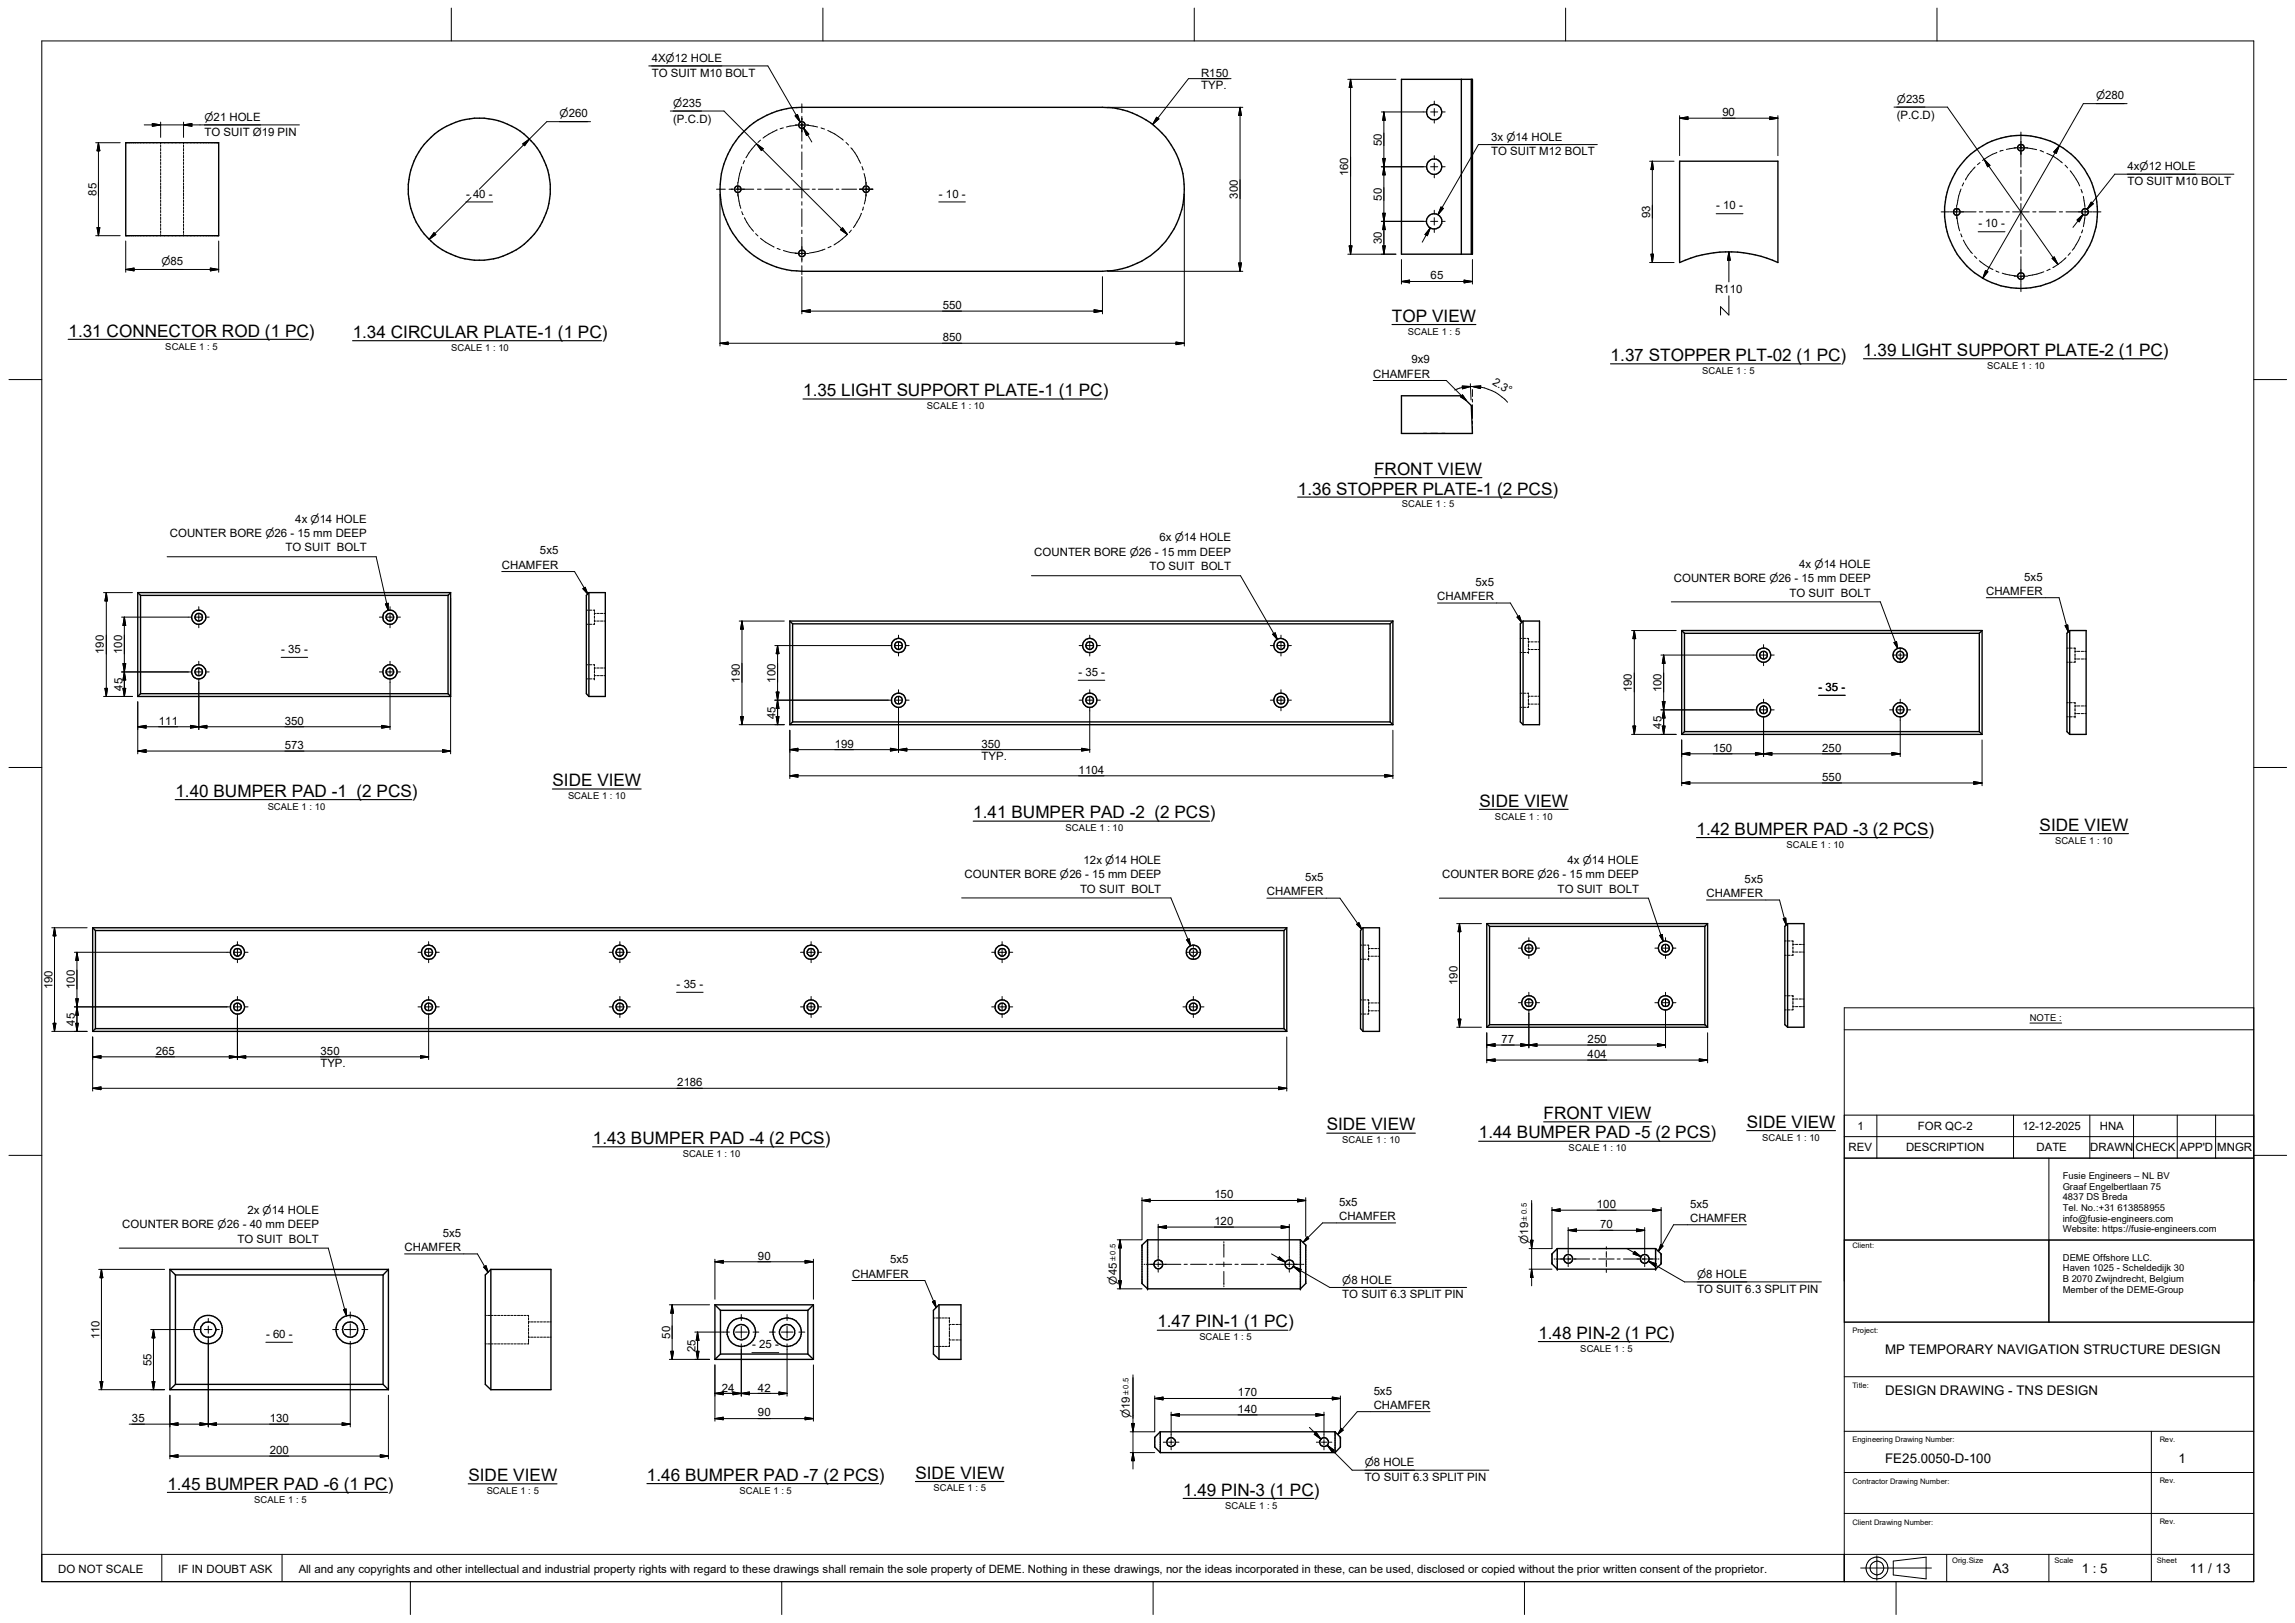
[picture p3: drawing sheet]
<svg xmlns="http://www.w3.org/2000/svg" width="420mm" height="297mm" viewBox="0 0 420 297" stroke-linecap="round" stroke-linejoin="round" font-family="sans-serif">
<defs><g id="words">
<g font-size="3.1">
<text x="254.8" y="58.9">TOP VIEW</text>
<text x="12.5" y="61.6">1.31 CONNECTOR ROD (1 PC)</text>
<text x="64.6" y="61.9">1.34 CIRCULAR PLATE-1 (1 PC)</text>
<text x="341.1" y="65.2">1.39 LIGHT SUPPORT PLATE-2 (1 PC)</text>
<text x="294.8" y="66.1">1.37 STOPPER PLT-02 (1 PC)</text>
<text x="147" y="72.6">1.35 LIGHT SUPPORT PLATE-1 (1 PC)</text>
<text x="251.6" y="87">FRONT VIEW</text>
<text x="237.6" y="90.5">1.36 STOPPER PLATE-1 (2 PCS)</text>
<text x="101.2" y="143.9">SIDE VIEW</text>
<text x="32.1" y="145.9">1.40 BUMPER PAD -1 (2 PCS)</text>
<text x="178.2" y="149.8">1.41 BUMPER PAD -2 (2 PCS)</text>
<text x="270.9" y="147.7">SIDE VIEW</text>
<text x="310.6" y="152.8">1.42 BUMPER PAD -3 (2 PCS)</text>
<text x="373.4" y="152.1">SIDE VIEW</text>
<text x="108.5" y="209.4">1.43 BUMPER PAD -4 (2 PCS)</text>
<text x="242.9" y="206.9">SIDE VIEW</text>
<text x="270.7" y="208.4">1.44 BUMPER PAD -5 (2 PCS)</text>
<text x="282.6" y="204.9">FRONT VIEW</text>
<text x="319.8" y="206.4">SIDE VIEW</text>
<text x="211.9" y="243">1.47 PIN-1 (1 PC)</text>
<text x="281.6" y="245">1.48 PIN-2 (1 PC)</text>
<text x="30.6" y="272.7">1.45 BUMPER PAD -6 (1 PC)</text>
<text x="85.8" y="271.1">SIDE VIEW</text>
<text x="118.4" y="271.1">1.46 BUMPER PAD -7 (2 PCS)</text>
<text x="167.6" y="270.6">SIDE VIEW</text>
<text x="216.6" y="273.7">1.49 PIN-3 (1 PC)</text>
</g>
<g font-size="2.4">
<text x="345.1" y="247.9">MP TEMPORARY NAVIGATION STRUCTURE DESIGN</text>
<text x="345.1" y="255.4">DESIGN DRAWING - TNS DESIGN</text>
<text x="345.1" y="267.8">FE25.0050-D-100</text>
<text x="398.9" y="267.8">1</text>
<text x="364.9" y="287.8">A3</text>
<text x="381.1" y="287.8">1 : 5</text>
<text x="400.9" y="287.9">11 / 13</text>
</g>
<g font-size="2.1">
<text x="119.3" y="11.3">4X⌀12 HOLE</text>
<text x="119.3" y="14">TO SUIT M10 BOLT</text>
<text x="219.9" y="14">R150</text>
<text x="219.9" y="16.3">TYP.</text>
<text x="123.3" y="22.5">(P.C.D)</text>
<text x="315.3" y="21.3">90</text>
<text x="347.2" y="21.8">(P.C.D)</text>
<text x="37.5" y="24.8">TO SUIT Ø19 PIN</text>
<text x="253" y="26.7" transform="rotate(-90 253 26.7)">50</text>
<text x="273" y="25.7">3x ⌀14 HOLE</text>
<text x="273" y="28.4">TO SUIT M12 BOLT</text>
<text x="17.6" y="35.8" transform="rotate(-90 17.6 35.8)">85</text>
<text x="246.8" y="32.3" transform="rotate(-90 246.8 32.3)">160</text>
<text x="389.5" y="31.2">4x⌀12 HOLE</text>
<text x="389.5" y="33.8">TO SUIT M10 BOLT</text>
<text x="85.3" y="36.2">- 40 -</text>
<text x="171.9" y="36.2">- 10 -</text>
<text x="226.6" y="36.4" transform="rotate(-90 226.6 36.4)">300</text>
<text x="253" y="36.7" transform="rotate(-90 253 36.7)">50</text>
<text x="302.1" y="40" transform="rotate(-90 302.1 40)">93</text>
<text x="314.2" y="38.3">- 10 -</text>
<text x="362.2" y="41.6">- 10 -</text>
<text x="253" y="44.7" transform="rotate(-90 253 44.7)">30</text>
<text x="261.9" y="51.1">65</text>
<text x="314" y="53.6">R110</text>
<text x="172.6" y="56.6">550</text>
<text x="172.6" y="62.4">850</text>
<text x="251.4" y="69.1">CHAMFER</text>
<text x="258.4" y="66.5">9x9</text>
<text x="273.1" y="70.2" transform="rotate(32 273.1 70.2)">2.3°</text>
<text x="54" y="95.6">4x ⌀14 HOLE</text>
<text x="31.1" y="98.3">COUNTER BORE ⌀26 - 15 mm DEEP</text>
<text x="52.3" y="100.9">TO SUIT BOLT</text>
<text x="98.8" y="101.5">5x5</text>
<text x="189.3" y="101.8">COUNTER BORE ⌀26 - 15 mm DEEP</text>
<text x="212.3" y="99.1">6x ⌀14 HOLE</text>
<text x="91.9" y="104.1">CHAMFER</text>
<text x="210.5" y="104.4">TO SUIT BOLT</text>
<text x="270.1" y="107.2">5x5</text>
<text x="306.4" y="106.6">COUNTER BORE ⌀26 - 15 mm DEEP</text>
<text x="329.4" y="103.9">4x ⌀14 HOLE</text>
<text x="370.6" y="106.3">5x5</text>
<text x="263.1" y="109.9">CHAMFER</text>
<text x="327.6" y="109.2">TO SUIT BOLT</text>
<text x="363.6" y="108.9">CHAMFER</text>
<text x="19" y="119.7" transform="rotate(-90 19 119.7)">190</text>
<text x="22.4" y="119.7" transform="rotate(-90 22.4 119.7)">100</text>
<text x="51.5" y="119.5">- 35 -</text>
<text x="135.5" y="124.9" transform="rotate(-90 135.5 124.9)">190</text>
<text x="142" y="124.9" transform="rotate(-90 142 124.9)">100</text>
<text x="197.4" y="123.7">- 35 -</text>
<text x="22.4" y="126.4" transform="rotate(-90 22.4 126.4)">45</text>
<text x="142" y="131.6" transform="rotate(-90 142 131.6)">45</text>
<text x="298.8" y="126.7" transform="rotate(-90 298.8 126.7)">190</text>
<text x="304.2" y="126.7" transform="rotate(-90 304.2 126.7)">100</text>
<text x="332.9" y="126.4">- 35 -</text>
<text x="29.1" y="132.7">111</text>
<text x="52.1" y="137.1">573</text>
<text x="52.1" y="132.6">350</text>
<text x="152.9" y="136.8">199</text>
<text x="179.7" y="136.9">350</text>
<text x="304.2" y="133.3" transform="rotate(-90 304.2 133.3)">45</text>
<text x="313.6" y="137.6">150</text>
<text x="333.6" y="137.6">250</text>
<text x="179.7" y="139.1">TYP.</text>
<text x="197.5" y="141.6">1104</text>
<text x="333.6" y="142.9">550</text>
<text x="176.6" y="160.7">COUNTER BORE ⌀26 - 15 mm DEEP</text>
<text x="198.4" y="158.1">12x ⌀14 HOLE</text>
<text x="239" y="161.2">5x5</text>
<text x="264" y="160.7">COUNTER BORE ⌀26 - 15 mm DEEP</text>
<text x="287" y="158.1">4x ⌀14 HOLE</text>
<text x="319.4" y="161.5">5x5</text>
<text x="197.7" y="163.4">TO SUIT BOLT</text>
<text x="231.9" y="163.8">CHAMFER</text>
<text x="285.1" y="163.4">TO SUIT BOLT</text>
<text x="312.4" y="164.2">CHAMFER</text>
<text x="9.6" y="181" transform="rotate(-90 9.6 181)">190</text>
<text x="13.7" y="181" transform="rotate(-90 13.7 181)">100</text>
<text x="123.9" y="180.8">- 35 -</text>
<text x="266.8" y="180.3" transform="rotate(-90 266.8 180.3)">190</text>
<text x="13.7" y="187.7" transform="rotate(-90 13.7 187.7)">45</text>
<text x="274.9" y="190.9">77</text>
<text x="290.6" y="190.9">250</text>
<text x="28.5" y="193">265</text>
<text x="58.7" y="193">350</text>
<text x="58.7" y="195.3">TYP.</text>
<text x="290.6" y="193.6">404</text>
<text x="124" y="198.8">2186</text>
<text x="340.1" y="206.8">1</text>
<text x="351.1" y="206.8">FOR QC-2</text>
<text x="370.3" y="206.8">12-12-2025</text>
<text x="384.4" y="206.8">HNA</text>
<text x="338.4" y="210.7">REV</text>
<text x="348.9" y="210.7">DESCRIPTION</text>
<text x="372.8" y="210.7">DATE</text>
<text x="382.6" y="210.7">DRAWN</text>
<text x="391" y="210.7">CHECK</text>
<text x="399.1" y="210.7">APP'D</text>
<text x="405.9" y="210.7">MNGR</text>
<text x="222.3" y="219.3">150</text>
<text x="245.1" y="220.7">5x5</text>
<text x="292.3" y="221.1">100</text>
<text x="309.4" y="221">5x5</text>
<text x="22.3" y="224.8">COUNTER BORE ⌀26 - 40 mm DEEP</text>
<text x="43.5" y="227.4">TO SUIT BOLT</text>
<text x="45.3" y="222.2">2x ⌀14 HOLE</text>
<text x="81.1" y="226.3">5x5</text>
<text x="222.3" y="224.2">120</text>
<text x="245.1" y="223.3">CHAMFER</text>
<text x="292.9" y="224.8">70</text>
<text x="309.4" y="223.6">CHAMFER</text>
<text x="74.1" y="228.9">CHAMFER</text>
<text x="138.8" y="230.5">90</text>
<text x="156" y="233.8">CHAMFER</text>
<text x="163" y="231.2">5x5</text>
<text x="245.7" y="237.6">TO SUIT 6.3 SPLIT PIN</text>
<text x="310.7" y="236.6">TO SUIT 6.3 SPLIT PIN</text>
<text x="18.2" y="245.1" transform="rotate(-90 18.2 245.1)">110</text>
<text x="48.7" y="244.9">- 60 -</text>
<text x="122.7" y="245" transform="rotate(-90 122.7 245)">50</text>
<text x="27.7" y="250" transform="rotate(-90 27.7 250)">55</text>
<text x="127.3" y="247.5" transform="rotate(-90 127.3 247.5)">25</text>
<text x="137.7" y="246.8">- 25 -</text>
<text x="132.2" y="254.7">24</text>
<text x="138.8" y="254.7">42</text>
<text x="226.6" y="255.6">170</text>
<text x="251.5" y="255.2">5x5</text>
<text x="251.5" y="257.9">CHAMFER</text>
<text x="24.2" y="260.3">35</text>
<text x="49.4" y="260.3">130</text>
<text x="138.8" y="259.2">90</text>
<text x="226.6" y="258.6">140</text>
<text x="49.4" y="266.1">200</text>
<text x="249.8" y="271">TO SUIT 6.3 SPLIT PIN</text>
<text x="10.7" y="287.8">DO NOT SCALE</text>
<text x="32.6" y="287.8">IF IN DOUBT ASK</text>
<text x="54.7" y="287.8">All and any copyrights and other intellectual and industrial property rights with regard to these drawings shall remain the sole property of DEME. Nothing in these drawings, nor the ideas incorporated in these, can be used, disclosed or copied without the prior written consent of the proprietor.</text>
</g>
<g font-size="2">
<text x="37.5" y="22.1">⌀21 HOLE</text>
<text x="102.4" y="21.4">⌀260</text>
<text x="123.3" y="19.6">⌀235</text>
<text x="347.2" y="18.9">⌀235</text>
<text x="383.7" y="18.1">⌀280</text>
<text x="29.5" y="48.4">⌀85</text>
<text x="279.8" y="227.6" transform="rotate(-90 279.8 227.6)">⌀19</text>
<text x="310.7" y="233.8">⌀8 HOLE</text>
<text x="204.5" y="235.1" transform="rotate(-90 204.5 235.1)">⌀45</text>
<text x="245.7" y="234.9">⌀8 HOLE</text>
<text x="206.8" y="259.6" transform="rotate(-90 206.8 259.6)">⌀19</text>
<text x="249.8" y="268.4">⌀8 HOLE</text>
</g>
<g font-size="1.7">
<text x="30.3" y="64">SCALE 1 : 5</text>
<text x="82.6" y="64.2">SCALE 1 : 10</text>
<text x="257.7" y="61.3">SCALE 1 : 5</text>
<text x="311.6" y="68.5">SCALE 1 : 5</text>
<text x="363.8" y="67.5">SCALE 1 : 10</text>
<text x="169.7" y="74.9">SCALE 1 : 10</text>
<text x="256.6" y="92.9">SCALE 1 : 5</text>
<text x="49" y="148.3">SCALE 1 : 10</text>
<text x="104" y="146.3">SCALE 1 : 10</text>
<text x="273.7" y="150">SCALE 1 : 10</text>
<text x="195.1" y="152.1">SCALE 1 : 10</text>
<text x="327.1" y="155.2">SCALE 1 : 10</text>
<text x="376.2" y="154.5">SCALE 1 : 10</text>
<text x="371.6" y="186.9">NOTE :</text>
<text x="245.7" y="209.2">SCALE 1 : 10</text>
<text x="322.6" y="208.8">SCALE 1 : 10</text>
<text x="125" y="211.8">SCALE 1 : 10</text>
<text x="287.2" y="210.7">SCALE 1 : 10</text>
<text x="377.6" y="215.7">Fusie Engineers – NL BV</text>
<text x="377.6" y="217.7">Graaf Engelbertlaan 75</text>
<text x="377.6" y="219.7">4837 DS Breda</text>
<text x="377.6" y="221.6">Tel. No.:+31 613858955</text>
<text x="377.6" y="223.6">info@fusie-engineers.com</text>
<text x="377.6" y="225.6">Website: https://fusie-engineers.com</text>
<text x="377.6" y="230.8">DEME Offshore LLC.</text>
<text x="377.6" y="232.7">Haven 1025 - Scheldedijk 30</text>
<text x="377.6" y="234.7">B 2070 Zwijndrecht, Belgium</text>
<text x="377.6" y="236.6">Member of the DEME-Group</text>
<text x="219.6" y="245.3">SCALE 1 : 5</text>
<text x="289.3" y="247.4">SCALE 1 : 5</text>
<text x="46.6" y="275">SCALE 1 : 5</text>
<text x="89.1" y="273.4">SCALE 1 : 5</text>
<text x="135.4" y="273.4">SCALE 1 : 5</text>
<text x="170.9" y="273">SCALE 1 : 5</text>
<text x="224.3" y="276.1">SCALE 1 : 5</text>
</g>
<g font-size="1.4">
<text x="339.1" y="228.5">Client:</text>
<text x="339.1" y="244">Project:</text>
<text x="339.1" y="254">Title:</text>
<text x="339.1" y="264">Engineering Drawing Number:</text>
<text x="395.4" y="264">Rev.</text>
<text x="339.1" y="271.5">Contractor Drawing Number:</text>
<text x="395.4" y="271.5">Rev.</text>
<text x="339.1" y="279">Client Drawing Number:</text>
<text x="395.4" y="279">Rev.</text>
<text x="357.4" y="286">Orig.Size</text>
<text x="376.1" y="286">Scale</text>
<text x="394.9" y="286">Sheet</text>
</g>
<g font-size="1.3">
<text x="279.5" y="223.4" transform="rotate(-90 279.5 223.4)">±0.5</text>
<text x="204.2" y="230.8" transform="rotate(-90 204.2 230.8)">±0.5</text>
<text x="206.6" y="255.3" transform="rotate(-90 206.6 255.3)">±0.5</text>
</g>
</g></defs>
<g fill="none" stroke="#000" stroke-width=".25">
<path d="M256.6 14.5h13v32h-13zM267.5 14.5v32M269.4 14.5v32M23 26.1h17v17h-17zM135.9 24.4a15 15 0 0 1 10.9-4.8h55a15 15 0 0 1 15 15 15 15 0 0 1-15 15.1h-55a15 15 0 0 1-13.7-9.1 15 15 0 0 1 2.8-16.2zM307.5 29.5h18v18.5a21.7 21.7 0 0 0-18 0zM256.6 72.4h10.9l1.9 1.8 .2 5.1h-13zM25.2 108.5l.5 .5M25.2 108.5v19M25.2 108.5h57.3M25.7 109v18M25.7 109h56.3"/>
<path d="M82 109v18M82.5 108.5l-.5 .5M82.5 108.5v19M107.8 108.5h3v19h-3M107.8 108.5l-.5 .5v18l.5 .5M107.8 108.5v19M144.6 113.7h110.4M144.6 113.7l.5 .5M144.6 113.7v18.9M145.1 114.2v17.9M145.1 114.2h109.4M254.5 114.2v17.9"/>
<path d="M255 113.7l-.5 .5M255 113.7v18.9M278.8 113.7h3v18.9h-3M278.8 113.7l-.5 .5v17.9l.5 .5M278.8 113.7v18.9M307.9 115.4l.5 .5M307.9 115.4v19M307.9 115.4h55M308.4 115.9v18M308.4 115.9h54M362.4 115.9v18M362.9 115.4l-.5 .5"/>
<path d="M362.9 115.4v19M378.9 115.4h3v19h-3M378.9 115.4l-.5 .5v18l.5 .5M378.9 115.4v19M25.2 127.5h57.3M25.7 127h56.3M25.7 127l-.5 .5M82 127l.5 .5M144.6 132.6h110.4M145.1 132.1h109.4M145.1 132.1l-.5 .5M254.5 132.1l.5 .5"/>
<path d="M307.9 134.4h55M308.4 133.9h54M308.4 133.9l-.5 .5M362.4 133.9l.5 .5M17 169.8l.5 .5M17 169.8v19M17 169.8h218.6M17.5 170.3v18M17.5 170.3h217.6M235.1 170.3v18M235.6 169.8l-.5 .5M235.6 169.8v19"/>
<path d="M249.5 169.8h3v19h-3M249.5 169.8l-.4 .5v18l.4 .5M249.5 169.8v19M272.2 169l.5 .5M272.2 169v19M272.2 169h40.4M272.7 169.5v18M272.7 169.5h39.4M312.1 169.5v18M312.6 169l-.5 .5M312.6 169v19M327.3 169h3v19h-3"/>
<path d="M327.3 169l-.5 .5v18l.5 .5M327.3 169v19M17 188.8h218.6M17.5 188.3h217.6M17.5 188.3l-.5 .5M235.1 188.3l.5 .5M272.2 188h40.4M272.7 187.5h39.4M272.7 187.5l-.5 .5M312.1 187.5l.5 .5M31.1 232.3h40M31.1 232.3l1 1"/>
<path d="M31.1 232.3v22M32.1 233.3h38M32.1 233.3v20.1M70.1 233.3v20.1M71.1 232.3l-1 1M71.1 232.3v22M89.9 232.3l-1.1 1v20.1l1.1 .9M89.9 232.3v22M89.9 232.3h11v22h-11M130.9 238.8l1 1M130.9 238.8v10M130.9 238.8h18"/>
<path d="M131.9 239.8v8M131.9 239.8h16M147.9 239.8v8M148.9 238.8l-1 1M148.9 238.8v10M171.9 238.8h4v10h-4M171.9 238.8l-1 1v8l1 1M171.9 238.8v10M210.1 235.9h.1M210.1 226.9v9M210.1 226.9l-1 1v7l1 1M210.1 235.9h28"/>
<path d="M210.1 226.9h28M238.1 235.9h.1M238.1 226.9v9M238.1 226.9l.9 1v7l-.9 1M285.1 232.3h.1M285.1 228.5h.1M285.1 228.5v3.8M285.1 228.5l-1 1v1.8l1 1M285.1 232.3h18M285.1 228.5h18M303.1 228.5h.1M303.1 232.3h.1"/>
<path d="M303.1 228.5v3.8M303.1 228.5l1 1v1.8l-1 1M31.1 254.3h40M32.1 253.4h38M32.1 253.4l-1 .9M70.1 253.4l1 .9M130.9 248.8h18M131.9 247.8l-1 1M131.9 247.8h16M147.9 247.8l1 1M212.4 262v3.9M212.4 262l-1 1.1v1.7l1 1.1"/>
<path d="M212.4 265.9h32M212.4 262h32M244.4 262v3.9M244.4 262l1 1.1M245.4 263.1h.1M245.4 263.1v1.7l-1 1.1"/>
<circle cx="87.7" cy="34.6" r="13"/>
<circle cx="135.1" cy="34.6" r=".6"/>
<circle cx="146.8" cy="22.9" r=".6"/>
<circle cx="158.6" cy="34.6" r=".6"/>
<circle cx="262.6" cy="30.5" r="1.39"/>
<circle cx="262.6" cy="20.5" r="1.4"/>
<circle cx="358.2" cy="38.8" r=".62"/>
<circle cx="370" cy="27" r=".61"/>
<circle cx="370" cy="38.8" r="14"/>
<circle cx="381.7" cy="38.8" r=".6"/>
<circle cx="146.8" cy="46.4" r=".6"/>
<circle cx="262.6" cy="40.5" r="1.41"/>
<circle cx="370" cy="50.5" r=".61"/>
<circle cx="36.4" cy="113" r=".71"/>
<circle cx="36.4" cy="113" r="1.3"/>
<circle cx="71.4" cy="113" r=".71"/>
<circle cx="71.4" cy="113" r="1.29"/>
<circle cx="164.5" cy="118.1" r=".71"/>
<circle cx="164.5" cy="118.2" r="1.3"/>
<circle cx="199.5" cy="118.1" r=".71"/>
<circle cx="199.5" cy="118.2" r="1.3"/>
<circle cx="234.5" cy="118.2" r=".71"/>
<circle cx="234.5" cy="118.1" r="1.3"/>
<circle cx="322.9" cy="119.9" r=".72"/>
<circle cx="322.9" cy="119.9" r="1.31"/>
<circle cx="347.9" cy="119.9" r=".69"/>
<circle cx="347.9" cy="119.9" r="1.31"/>
<circle cx="36.4" cy="123" r="1.29"/>
<circle cx="36.4" cy="123" r=".71"/>
<circle cx="71.4" cy="123" r="1.31"/>
<circle cx="71.4" cy="123" r=".7"/>
<circle cx="164.5" cy="128.2" r=".7"/>
<circle cx="164.5" cy="128.2" r="1.29"/>
<circle cx="199.5" cy="128.2" r=".7"/>
<circle cx="199.5" cy="128.2" r="1.31"/>
<circle cx="234.5" cy="128.2" r=".69"/>
<circle cx="234.5" cy="128.1" r="1.28"/>
<circle cx="322.9" cy="129.9" r="1.3"/>
<circle cx="322.9" cy="129.9" r=".7"/>
<circle cx="347.9" cy="129.9" r=".69"/>
<circle cx="347.9" cy="129.9" r="1.29"/>
<circle cx="43.4" cy="174.3" r=".72"/>
<circle cx="43.5" cy="174.3" r="1.3"/>
<circle cx="78.5" cy="174.3" r="1.31"/>
<circle cx="78.5" cy="174.3" r=".71"/>
<circle cx="113.4" cy="174.3" r=".71"/>
<circle cx="113.5" cy="174.3" r="1.3"/>
<circle cx="148.5" cy="174.3" r=".71"/>
<circle cx="148.5" cy="174.3" r="1.31"/>
<circle cx="183.5" cy="174.3" r="1.3"/>
<circle cx="183.5" cy="174.3" r=".71"/>
<circle cx="218.5" cy="174.3" r=".71"/>
<circle cx="218.5" cy="174.3" r="1.3"/>
<circle cx="279.9" cy="173.5" r="1.29"/>
<circle cx="279.9" cy="173.5" r=".7"/>
<circle cx="304.9" cy="173.5" r="1.31"/>
<circle cx="304.9" cy="173.5" r=".71"/>
<circle cx="43.5" cy="184.3" r="1.29"/>
<circle cx="43.5" cy="184.3" r=".69"/>
<circle cx="78.5" cy="184.3" r="1.3"/>
<circle cx="78.5" cy="184.3" r=".69"/>
<circle cx="113.5" cy="184.3" r=".68"/>
<circle cx="113.5" cy="184.3" r="1.3"/>
<circle cx="148.5" cy="184.3" r=".69"/>
<circle cx="148.5" cy="184.3" r="1.3"/>
<circle cx="183.5" cy="184.3" r="1.31"/>
<circle cx="183.5" cy="184.3" r=".69"/>
<circle cx="218.5" cy="184.3" r=".7"/>
<circle cx="218.5" cy="184.3" r="1.32"/>
<circle cx="279.9" cy="183.5" r=".7"/>
<circle cx="279.9" cy="183.5" r="1.32"/>
<circle cx="304.9" cy="183.5" r=".7"/>
<circle cx="304.9" cy="183.5" r="1.3"/>
<circle cx="212.1" cy="231.4" r=".83"/>
<circle cx="236.1" cy="231.4" r=".8"/>
<circle cx="287.1" cy="230.4" r=".8"/>
<circle cx="301.1" cy="230.4" r=".8"/>
<circle cx="38.1" cy="243.3" r="2.6"/>
<circle cx="38.1" cy="243.4" r="1.41"/>
<circle cx="64.1" cy="243.3" r="2.61"/>
<circle cx="64.1" cy="243.3" r="1.41"/>
<circle cx="135.7" cy="243.8" r="1.41"/>
<circle cx="135.7" cy="243.8" r="2.61"/>
<circle cx="144.1" cy="243.8" r="2.61"/>
<circle cx="144.1" cy="243.8" r="1.4"/>
<circle cx="214.4" cy="264" r=".83"/>
<circle cx="242.4" cy="263.9" r=".81"/>
</g>
<g fill="none" stroke="#000" stroke-width=".18">
<path d="M7.7 7.5h404.9v282h-404.9zM82.6 1.5v6M118.8 12.1h21.8l5.9 10.3M146.8 19v1.6M150.7 1.5v6M202.8 19.6h24.7M218.6 1.5v6M225.4 14.4h-7.8l-6.6 8.4M227 19.6l.3 1.5h-.5zM227 19.6v30.1M246.7 14.5h8.9M247.3 14.5l.2 1.5h-.5z"/>
<path d="M247.3 14.5v32M262.6 18.5v.7M262.6 19.9v1.3M286.6 1.5v6M346.7 19.6h9.8l6.8 9.6M354.6 1.5v6M389.4 19h-8l-4.4 7.7M17.5 26.1h4.5M18 26.1l.3 1.5h-.5zM18 26.1v17M26.4 22.9h28.4M27.9 22.6l1.5 .3-1.5 .2z"/>
<path d="M29.4 22.4v2.7M29.4 26.1v.2M29.4 26.5v.5M29.4 27.2v.4M29.4 27.8v.4M29.4 28.4v.5M29.4 29.1v.4M29.4 29.7v.4M29.4 30.4v.3M29.4 30.9v.5M29.4 31.6v.4M29.4 32.2v.4"/>
<path d="M29.4 32.9v.4M29.4 33.5v.4M29.4 34.1v.4M29.4 34.7v.5M29.4 35.3v.5M29.4 36v.4M29.4 36.6v.4M29.4 37.3v.4M29.4 37.9v.4M29.4 38.5v.4M29.4 39.2v.3M29.4 39.8v.4"/>
<path d="M33.6 22.9l1.5-.3v.5zM33.6 22.4v2.7M33.6 26.1v.2M33.6 26.5v.5M33.6 27.2v.4M33.6 27.8v.4M33.6 28.4v.5M33.6 29.1v.4M33.6 29.7v.4M33.6 30.4v.3M33.6 30.9v.5M33.6 31.6v.4"/>
<path d="M33.6 32.2v.4M33.6 32.9v.4M33.6 33.5v.4M33.6 34.1v.4M33.6 34.7v.5M33.6 35.3v.5M33.6 36v.4M33.6 36.6v.4M33.6 37.3v.4M33.6 37.9v.4M33.6 38.5v.4M33.6 39.2v.3"/>
<path d="M33.6 39.8v.4M85.3 37h4.9M86.2 36.2l-7.6 7.6M95.7 26.3l1.2-.9-.9 1.3zM108.1 22.3h-8l-12.4 12.3M122.7 20.3h9.8l6 6M131.2 34.6h1.6M131.8 35.6v27.7M133.5 34.6h.8M134.7 34.6h3.3M135.1 33.4v.4M135.1 34v1.1"/>
<path d="M135.1 35.4v.5M135.1 35.2l.5 2.9M135.8 38.7l.2 .6M135.8 30.5l-.7 2.9M136.3 39.8l.9 1.6 .8 .9M136.3 29.4l-.3 .6M138.3 26.5l-1.7 2.4M138.5 26.3l1.2 .9-.3 .4zM138.5 26.3l16.6 16.6M138.7 34.6h.6M139.2 25.7l-.4 .4M140 34.6h3.2"/>
<path d="M142.2 23.8l-2.5 1.5M142.2 23.8h.1M143.4 23.4l-.6 .2M143.9 34.6h.7M145.2 34.6h3M145.4 23l-1.4 .2M145.6 21.2l.4-.2 .5 1.4zM145.6 22.9h.4M145.7 21.1l.8 1.3M146 22.9h-.4M146.4 22.9h.8M146.8 21.3v.8"/>
<path d="M146.8 22.5v3.3M146.8 26.5v.6M146.8 27.8v3.2M146.8 31.7v.6M146.8 33v3.2M146.8 36.9v.6M146.8 38.2v3.2M147.1 23.4l1 1.2-.5 .2zM147.1 23.4l1.5 2.6M147.6 22.9h.4M147.6 22.9l2.1 .3M148.7 34.6h.6"/>
<path d="M149.8 34.6h2.7M150.3 23.4l.6 .2M151.5 23.9l1.3 .6 1.6 1.2M153.1 34.6h.5M154.1 34.6h2.7M154.9 26.1l.5 .4M155.8 27.1a9.2 9.2 0 0 1 1.8 2.8M157.3 34.6h.6M157.7 39l-.4 .9-1.1 1.8M157.8 30.5l.2 .6M158.1 37.9l-.2 .6M158.1 34.6h1.7"/>
<path d="M158.2 31.7l.3 2.1M158.5 35.4l-.3 1.9M158.6 33.4v.4M158.6 34.2v.9M158.6 35.4v.5M171.9 37h4.8M211.7 21.5l.5 .3-1.2 1zM216.8 35.6v27.7M252.9 20.5h8.3M252.9 30.5h8.3M253.1 39h.5l-.2 1.5zM253.1 29h.5l-.2 1.5z"/>
<path d="M253.4 30.5l.2 1.5h-.5zM253.4 20.5l.2 1.5h-.5zM253.4 20.5v26M261.9 20.5h1.3M261.9 30.5h1.3M262.6 21.8v.7M262.6 28.5v.7M262.6 29.8v1.4M262.6 31.9v.7M262.6 38.5v.7M262.6 39.8v1.4M263.8 37.9l.4 .2-.9 1.2z"/>
<path d="M263.9 20.5h.7M263.9 30.5h.7M264 38l-.7 1.3M292.4 26.5h-21.7l-7.4 12.8M302 29.5h4.5M302.5 29.5l.2 1.5h-.5zM302.5 29.5v18.5M307.5 21.6l1.5-.2v.5zM307.5 21.6h18M307.5 21.2v7.3M314.2 39.1h4.9M324 21.4l1.5 .2-1.5 .3z"/>
<path d="M325.5 21.2v7.3M355.4 38.8h1.5M357 38.8h.4M357.5 38.8h1.1M358.2 37.5v.5M358.2 39.6v.4M358.3 39.3l.1 1.6 .4 1.3M358.3 38.1l-.1 1.1M358.7 38.8h3.1M359 34.6l-.4 1.3-.3 1.6M359.5 33.5l-.3 .5M361.6 30.6l-1.3 1.4-.5 .9"/>
<path d="M362.4 38.8h.6M362.5 29.8l-.5 .3M363.3 29.2l1 1.1-.4 .2zM363.3 29.2l13.5 19.2M363.6 38.8h3M365.6 27.9l-1.6 .8-1 .7M366.7 27.5l-.6 .2M367.2 38.8h.7M368.5 38.8h3M368.8 27.1h.4l-1.9 .2M369.6 27.1h.8M370 24.2v1.5"/>
<path d="M370 25.8v.4M370 26.3v1.1M370 27.5v3.1M370 31.2v.6M370 32.4v3M370 36.1v.6M370 37.3v3M371.2 27.1h-.4l2.1 .3M372.1 38.8h.6M373.3 38.8h3.1M373.5 27.6l.6 .2M374.7 28.1a8.6 8.6 0 0 1 2.9 1.7"/>
<path d="M377 26.7l-.5 1.4-.5-.3zM377 26.7l-14 24.2M377 38.8h.6M378.1 30.2l.4 .5M378.2 38.8h4.3M379 31.2l1.1 1.6 .6 1.2M381 34.7l.2 .6M381.4 39.2l-1.9 2.4M381.4 35.9l.3 2.1M381.7 38.4v.8M381.7 39.6l-.3 1.9M382.6 38.8h.4"/>
<path d="M382.9 37l.3 .3-1.1 1zM383.1 37.1l-1 1.2M383.1 38.8h1.5M409 31.9h-21.8l-5.1 6.4M17.5 43.1h4.5M17.8 41.7h.5l-.3 1.4zM23 49.3l1.5-.2v.5zM23 49.3h17M23 44.1v5.7M29.4 40.4v.4M29.4 41v.4M29.4 41.7v.4"/>
<path d="M29.4 42.3v.4M29.4 42.9v.2M33.6 40.4v.4M33.6 41v.4M33.6 41.7v.4M33.6 42.3v.4M33.6 42.9v.2M38.5 49.1l1.5 .2-1.5 .3zM40 44.1v5.7M79.4 42.6l.4 .3-1.2 .9zM138.3 42.8l.5 .4M139.2 43.6l1 .7 1.5 .9"/>
<path d="M142.3 45.5l.5 .2M143.4 45.8a7.7 7.7 0 0 0 2.9 .6M145.6 46.4h.4M146.4 46.4h.8M146.8 56.9l1.5-.2v.5zM146.8 42.1v.7M146.8 43.4v3.4M146.8 47.2v.8M146.8 48.6v1.6M146.8 50.6v6.8M146.8 56.9h55M147 46.4h.5"/>
<path d="M147.6 46.4h.4M151 45.6l-1.2 .4-1.6 .3M152.1 45.1l-.5 .2M153.9 42l.4-.3 .8 1.2zM155.1 43l-2.4 1.8M155.9 42.1l-.4 .5M200.3 56.7l1.5 .2-1.5 .3zM201.8 50.6v6.8M202.8 49.7h24.7M226.8 48.1h.5l-.3 1.6zM246.7 46.5h8.9M247 45h.5l-.2 1.5z"/>
<path d="M252.9 40.5h8.3M253.1 45h.5l-.2 1.5zM253.4 40.5l.2 1.5h-.5zM256.6 51.5l1.5-.2v.5zM256.6 51.5h13M256.6 47.5v4.5M261.9 41.7l-.6 1.4-.4-.2zM261.9 41.7l-1.5 2.6M261.9 40.5h1.3M262.6 41.9v.6M263.9 40.5h.7M268 51.3l1.6 .2-1.6 .3z"/>
<path d="M269.6 47.5v4.5M302 48h4.5M302.2 46.5h.5l-.2 1.5zM316.5 46.1l.3 1.5h-.5zM316.5 46.1v5.5M316.5 54.1v3.6l-1.5-1.6v1.6M359 42.8l.2 .5M359.4 43.9l.9 1.6 .8 .9M361.5 46.9l.4 .4M362.2 42.4h4.9M362.4 47.7l1.6 1.2 .9 .4M363.5 49.5l.4 .2-.9 1.2z"/>
<path d="M365.4 49.6l.6 .2M366.6 50l2.9 .5M368.8 50.5h.4M370 40.9v.6M370 42.1v3.1M370 45.8v.6M370 47v3M370 50.1v1.2M370 51.4v.3M370 51.9v1.5M370.7 50.5h-1.1M370.8 50.5h.4"/>
<path d="M374.2 49.7l-1.3 .5-1.6 .3M375.3 49.3l-.6 .2M375.7 47.3l.4-.3 .7 1.4zM378.2 47.2l-.8 .7-1.6 1.1M379 46.3l-.4 .4M380.3 40.3l1.1-1.1-.8 1.4zM380.9 43.2l-.4 .8-1.1 1.8M381.3 42.1l-.2 .5M1.6 69.5h6.1M131.8 62.8l1.5-.2v.5zM131.8 62.8h85M215.3 62.6l1.5 .2-1.5 .3z"/>
<path d="M251.4 69.6h13.4l3.7 3.7M260.6 79.3h.6M261.9 79.3h1.3M263.9 79.3h.7M267.7 70.7h1.5l-1.5 .5zM267.7 72.3l.8 1-1.1-.7zM269.2 70.2l.1 3M269.2 70.7l-1.5 .2-1.4 .5M269.2 70.7h.4M269.6 70.7l1.5-.1-.1 .5zM269.6 71.3v1.3M269.6 73.1v.5"/>
<path d="M269.6 74.1v2.5M269.6 77.1v.5M269.6 78.1v1.2M269.6 70.7a8.4 8.4 0 0 1 6.4 2.9M412.6 69.5h6M19 108.5h5.2M19.5 108.5l.2 1.5h-.5zM19.5 108.5v19M22.3 112.9h12.8M22.8 112.9l.2 1.6h-.5zM22.8 112.9v14.6M30.6 101.9h38.3l2.2 9.8"/>
<path d="M35.8 112.9h1.2M36.4 111v.7M36.4 112.3v1.3M36.4 114.2v.7M37.7 112.9h.6M69.5 112.9h.6M70.6 110.5l.5-.1v1.3zM70.7 112.9h1.3M71.4 111v.7M71.4 112.3v1.3M71.4 114.2v.7M72.7 112.9h.6"/>
<path d="M82.5 109.5v28.5M91.9 104.6h13.3l2.4 4.1M106.7 107.7l.4-.2 .5 1.2zM107.3 114.3h.3M107.3 111.7h.3M107.8 114.3h.5M107.8 111.7h.5M108.6 111.7h.2M108.8 111.7h.1M108.8 111.7v.2M108.8 112.1v.4M108.8 112.7v.5"/>
<path d="M108.8 113.4v.4M108.8 114v.3h-.2M108.8 113.7h.2M108.8 112.3h.2M109.3 113.7h.4M109.3 112.3h.4M109.9 113.7h.5M109.9 112.3h.5M110.6 113.7h.2M110.6 112.3h.2M135.3 113.7h8.3M135.8 113.7l.3 1.4h-.5z"/>
<path d="M135.8 113.7v18.9M141.8 118.2h21.4M142.4 118.2l.2 1.4h-.5zM142.4 118.2v14.4M163.9 118.2h1.2M164.5 116.2v.7M164.5 117.5v1.3M164.5 119.4v.7M165.8 118.2h.6M188.8 105.4h38.3l6.7 11.6M197.6 118.2h.6M198.8 118.2h1.3"/>
<path d="M199.5 116.2v.7M199.5 117.5v1.3M199.5 119.4v.7M200.8 118.2h.7M232.6 118.2h.6M233 116.1l.5-.3 .3 1.2zM233.8 118.2h1.4M234.5 116.2v.7M234.5 117.5v1.3M234.5 119.4v.7M235.8 118.2h.6M263.2 110.4h13.3l2.1 3.5"/>
<path d="M277.7 112.9l.5-.2 .4 1.2zM278.3 119.4h.3M278.3 116.8h.3M278.8 119.4h.5M278.8 116.8h.5M279.6 116.8h.2v.3M279.6 119.4h.2M279.8 119.4h.1M279.8 117.3v.4M279.8 117.9v.5M279.8 118.6v.4M279.8 119.3v.1"/>
<path d="M279.8 118.9h.3M279.8 117.5h.3M280.3 118.9h.4M280.3 117.5h.4M281 118.9h.4M281 117.5h.4M281.6 118.9h.2M281.6 117.5h.2M298.7 115.4h8.2M299.2 115.4l.3 1.5h-.6zM299.2 115.4v19M304.1 119.9h17.5"/>
<path d="M304.6 119.9l.2 1.5h-.5zM304.6 119.9v14.5M306 110.2h38.2l3.2 8.5M322.2 119.9h1.3M322.9 118v.6M322.9 119.3v1.3M324.1 119.9h.7M346.5 119.9h.5M346.7 117.6l.5-.2 .2 1.3zM347.4 119.9h.9M347.9 118.6v.4M347.9 119.5v.9"/>
<path d="M348.8 119.9h.4M363.6 109.4h13.4l1.7 6.3M378.1 114.5l.5-.1 .1 1.3zM378.1 114.5l.4-.1 .2 1.3zM378.4 118.6h.3M378.9 118.6h.5M379.6 118.6h.3M379.9 118.6h.1M379.9 118.6v.2M379.9 119v.5M379.9 119.7v.4M379.9 119.2h.2"/>
<path d="M380.3 119.2h.5M381 119.2h.5M381.7 119.2h.2M19 127.5h5.2M19.2 126h.5l-.2 1.5zM22.3 123h12.8M22.5 126h.5l-.2 1.5zM22.5 121.5h.5l-.2 1.5zM22.8 123l.2 1.5h-.5zM25.2 137.5l1.5-.3v.5zM25.2 133l1.5-.2v.5zM25.2 137.5h57.3"/>
<path d="M25.2 128.4v9.6M25.2 133h46.2M34.9 132.8l1.5 .2-1.5 .3zM35.8 123h1.2M36.4 133l1.5-.2v.5zM36.4 121v.7M36.4 122.3v1.3M36.4 124.2v9.3M37.7 123h.6M51.5 120.3h4.8M69.5 123h.6M69.9 132.8l1.5 .2-1.5 .3z"/>
<path d="M70.7 123h1.3M71.4 121v.7M71.4 122.3v1.3M71.4 124.2v9.3M72.7 123h.6M81 137.2l1.5 .3-1.5 .2zM107.3 124.2h.3M107.3 121.7h.3M107.8 124.2h.5M107.8 121.7h.5M108.6 121.7h.2v.2M108.6 124.2h.2"/>
<path d="M108.8 124.2h.1M108.8 122.1v.5M108.8 122.7v.5M108.8 123.4v.4M108.8 124v.2M108.8 123.7h.2M108.8 122.3h.2M109.3 123.7h.4M109.3 122.3h.4M109.9 123.7h.5M109.9 122.3h.5M110.6 123.7h.2"/>
<path d="M110.6 122.3h.2M135.3 132.6h8.3M135.6 131.1h.5l-.3 1.5zM141.8 128.1h21.4M142.1 131.1h.5l-.2 1.5zM142.1 126.7h.5l-.2 1.4zM142.4 128.1l.2 1.6h-.5zM144.6 137.2l1.5-.3v.6zM144.6 133.6v8.9M144.6 137.2h54.9M163 136.9l1.5 .3-1.5 .3zM163.9 128.1h1.2"/>
<path d="M164.5 137.2l1.5-.3v.6zM164.5 126.2v.7M164.5 127.5v1.3M164.5 129.5v8.2M165.8 128.1h.6M197.4 124.5h4.9M197.6 128.1h.6M198 136.9l1.5 .3-1.5 .3zM198.8 128.1h1.3M199.5 126.2v.7M199.5 127.5v1.3M199.5 129.5v8.2"/>
<path d="M200.8 128.1h.7M232.6 128.1h.6M233.8 128.1h1.4M234.5 126.2v.7M234.5 127.5v1.3M234.5 129.5v.6M235.8 128.1h.6M255 133.6v8.9M278.3 129.5h.3M278.3 126.9h.3M278.8 129.5h.5M278.8 126.9h.5"/>
<path d="M279.6 126.9h.2M279.8 126.9h.1M279.8 126.9v.1M279.8 127.3v.4M279.8 127.9v.5M279.8 128.6v.4M279.8 129.2v.3h-.2M279.8 128.9h.3M279.8 127.4h.3M280.3 128.9h.4M280.3 127.4h.4M281 128.9h.4"/>
<path d="M281 127.4h.4M281.6 128.9h.2M281.6 127.4h.2M298.7 134.4h8.2M298.9 132.9h.6l-.3 1.5zM304.1 129.9h17.5M304.3 128.4h.5l-.2 1.5zM304.3 132.9h.5l-.2 1.5zM304.6 129.9l.2 1.5h-.5zM307.9 138l1.5-.3v.5zM307.9 138h40M307.9 135.4v8.4"/>
<path d="M321.4 137.7l1.5 .3-1.5 .2zM322.2 129.9h1.3M322.9 138l1.5-.3v.5zM322.9 121.2v.6M322.9 128v.7M322.9 129.3v1.3M322.9 131.2v7.3M324.1 129.9h.7M332.9 127.3h4.9M345.9 129.9h.7M346.4 137.7l1.5 .3-1.5 .2zM347.2 129.9h1.3"/>
<path d="M347.9 120.8v.4M347.9 128v.7M347.9 129.3v1.3M347.9 131.2v7.3M349.2 129.9h.6M362.9 135.4v8.4M378.4 131.2h.3M378.4 128.6h.3M378.4 121.2h.3M378.9 131.2h.5M378.9 128.6h.5M378.9 121.2h.5"/>
<path d="M379.6 128.6h.3v.2M379.6 131.2h.3M379.9 131.2h.1M379.9 120.3v.5M379.9 121v.2h-.3M379.9 129v.5M379.9 129.7v.4M379.9 130.3v.5M379.9 131v.2M379.9 130.6h.2M379.9 129.2h.2M379.9 120.6h.2"/>
<path d="M380.3 130.6h.5M380.3 129.2h.5M380.3 120.6h.5M381 130.6h.5M381 129.2h.5M381 120.6h.5M381.7 130.6h.2M381.7 129.2h.2M381.7 120.6h.2M1.6 140.5h6.1M144.6 142l1.5-.3v.5zM144.6 142h110.4"/>
<path d="M253.5 141.7l1.5 .3-1.5 .2zM307.9 143.3l1.5-.3v.6zM307.9 143.3h55M361.3 143l1.6 .3-1.6 .3zM412.6 140.5h6M9.5 169.8h6.4M10 169.8l.2 1.5h-.5zM10 169.8v19M13.6 174.3h28.6M14.1 174.3l.2 1.5h-.4zM14.1 174.3v14.5M42.8 174.3h1.3"/>
<path d="M43.5 172.3v.7M43.5 173.7v1.2M43.5 175.6v.6M44.8 174.3h.6M76.5 174.3h.7M77.8 174.3h1.3M78.5 172.3v.7M78.5 173.7v1.2M78.5 175.6v.6M79.8 174.3h.6M111.5 174.3h.7M112.8 174.3h1.3"/>
<path d="M113.5 172.3v.7M113.5 173.7v1.2M113.5 175.6v.6M114.8 174.3h.6M146.5 174.3h.7M147.9 174.3h1.2M148.5 172.3v.7M148.5 173.7v1.2M148.5 175.6v.6M149.8 174.3h.6M176.1 164.3h38.3l3.6 8.8M181.6 174.3h.6"/>
<path d="M182.8 174.3h1.3M183.5 172.3v.7M183.5 173.7v1.2M183.5 175.6v.6M184.7 174.3h.7M217.2 174.3h.4M217.2 172l.5-.2 .3 1.3zM218 174.3h.9M218.5 173v.4M218.5 173.9v.9M218.5 175.2v.4M219.4 174.3h.4"/>
<path d="M231.9 164.4h13.4l4 5.7M248.4 169.2l.4-.3 .5 1.2zM249.1 175.6h.2M249.1 173h.2M249.5 175.6h.6M249.5 173h.6M250.3 173h.3v.2M250.3 175.6h.3M250.6 175.6h.1M250.6 173.4v.5M250.6 174.1v.4M250.6 174.7v.4"/>
<path d="M250.6 175.4v.2M250.6 175h.2M250.6 173.6h.2M251 175h.4M251 173.6h.4M251.7 175h.4M251.7 173.6h.4M252.3 175h.2M252.3 173.6h.2M263.5 164.4h38.3l2.7 7.9M266.7 169h4.5M267.2 169l.3 1.5h-.6z"/>
<path d="M267.2 169v19M278 173.5h.6M279.3 173.5h1.3M279.9 171.6v.7M279.9 172.9v1.3M279.9 174.8v.6M281.2 173.5h.6M303 173.5h.6M303.9 171.2l.4-.2 .2 1.3zM304.2 173.5h1.4M304.9 171.6v.7M304.9 172.9v1.3"/>
<path d="M304.9 174.8v.6M306.2 173.5h.6M312.4 164.7h13.4l1.2 4.6M326.5 168.1l.4-.1 .1 1.3zM326.8 174.8h.2M326.8 172.2h.2M327.3 174.8h.4M327.3 172.2h.4M328 172.2h.2v.3M328.2 172.6v.5M328.2 173.3v.4M328.2 173.9v.5"/>
<path d="M328.2 174.6v.2h-.2M328.2 174.2h.3M328.2 172.8h.3M328.7 174.2h.4M328.7 172.8h.4M329.4 174.2h.4M329.4 172.8h.4M330 174.2h.3M330 172.8h.3M9.5 188.8h6.4M9.7 187.3h.5l-.2 1.5zM13.6 184.3h28.6"/>
<path d="M13.9 182.8h.4l-.2 1.5zM13.9 187.3h.4l-.2 1.5zM14.1 184.3l.2 1.5h-.4zM17 193.4l1.5-.2v.5zM17 199.2l1.5-.3v.5zM17 193.4h61.5M17 189.8v9.9M17 199.2h218.6M42 193.2l1.5 .2-1.5 .3zM42.8 184.3h1.3M43.5 193.4l1.5-.2v.5zM43.5 182.4v.6"/>
<path d="M43.5 183.6v1.3M43.5 185.5v8.4M44.8 184.3h.6M76.5 184.3h.7M77 193.2l1.5 .2-1.5 .3zM77.8 184.3h1.3M78.5 182.4v.6M78.5 183.6v1.3M78.5 185.5v8.4M79.8 184.3h.6M111.5 184.3h.7M112.8 184.3h1.3"/>
<path d="M113.5 182.4v.6M113.5 183.6v1.3M113.5 185.5v.7M114.8 184.3h.6M123.9 181.6h4.8M146.5 184.3h.7M147.9 184.3h1.2M148.5 182.4v.6M148.5 183.6v1.3M148.5 185.5v.7M149.8 184.3h.6M181.6 184.3h.6"/>
<path d="M182.8 184.3h1.3M183.5 182.4v.6M183.5 183.6v1.3M183.5 185.5v.7M184.7 184.3h.7M216.6 184.3h.6M217.8 184.3h1.3M218.5 182.4v.6M218.5 183.6v1.3M218.5 185.5v.7M219.7 184.3h.7M234.1 198.9l1.5 .3-1.5 .2z"/>
<path d="M235.6 189.8v9.9M249.1 185.6h.2M249.1 183h.2M249.5 185.6h.6M249.5 183h.6M250.3 183h.3M250.6 183h.1M250.6 183v.2M250.6 183.4v.5M250.6 184.1v.4M250.6 184.7v.5M250.6 185.4v.2h-.3"/>
<path d="M250.6 185h.2M250.6 183.6h.2M251 185h.4M251 183.6h.4M251.7 185h.4M251.7 183.6h.4M252.3 185h.2M252.3 183.6h.2M266.7 188h4.5M266.9 186.5h.6l-.3 1.5zM272.2 194l1.5-.2v.5zM272.2 191.3l1.5-.3v.5z"/>
<path d="M272.2 194h40.4M272.2 189v5.5M272.2 191.3h32.7M278 183.5h.6M278.4 191l1.5 .3-1.5 .2zM278.4 191l3 .5v-.5l-3 .5zM279.3 183.5h1.3M279.9 191.3l1.5-.3v.5zM279.9 181.6v.6M279.9 182.9v1.2M279.9 184.8v7M281.2 183.5h.6"/>
<path d="M303 183.5h.6M303.4 191l1.5 .3-1.5 .2zM304.2 183.5h1.4M304.9 181.6v.6M304.9 182.9v1.2M304.9 184.8v7M306.2 183.5h.6M311.1 193.8l1.5 .2-1.5 .3zM312.6 189v5.5M326.8 184.8h.2M326.8 182.2h.2M327.3 184.8h.4"/>
<path d="M327.3 182.2h.4M328 182.2h.2M328.2 182.2h.1M328.2 182.2v.2M328.2 182.7v.4M328.2 183.3v.5M328.2 183.9v.5M328.2 184.6v.2h-.2M328.2 184.2h.3M328.2 182.8h.3M328.7 184.2h.4M328.7 182.8h.4"/>
<path d="M329.4 184.2h.4M329.4 182.8h.4M330 184.2h.3M330 182.8h.3M337.6 188.5h75M371.6 187.2h5.8M412.6 184.4h-75v105.1M1.6 211.5h6.1M209.1 219.7l1.5-.2v.5zM209.1 219.7h29.9M209.1 219.2v7.7h-4.6M237.6 219.5l1.4 .2-1.4 .3z"/>
<path d="M239 219.2v7.1M280.4 219.7v15.6M337.6 212h75M337.6 204.1h75M337.6 208h75M343.6 204.1v7.9M368.6 204.1v7.9M375.1 212v30M382.6 204.1v7.9M390.6 204.1v7.9M398.6 204.1v7.9M405.6 204.1v7.9"/>
<path d="M412.6 211.5h6M18.1 232.3h12M18.6 232.3l.2 1.5h-.5zM18.6 232.3v22M21.8 228.4h38.3l3.3 12.4M62.9 239.7l.5-.1v1.2zM74.1 229.5h13.3l2 3.3M88.5 231.9l.5-.3 .4 1.2zM122.5 238.8h7.4M123.1 238.8l.2 1.5h-.5zM123.1 238.8v10M130.9 230.9l1.5-.2v.5z"/>
<path d="M130.9 230.5v7.3M130.9 230.9h18M147.4 230.7l1.5 .2-1.5 .3zM148.9 230.5v7.3M156 234.4h13.3l2.1 4.9M170.7 238.3l.4-.3 .3 1.3zM204.5 235.9h4.6M204.8 234.4h.5l-.2 1.5zM205.1 226.9l.2 1.5h-.5zM205.1 226.9v9M209.5 231.4h.1M209.9 231.4h1.6"/>
<path d="M211.6 231.4h1.1M212 224.6l1.6-.3v.5zM212 224.1v6.3M212 230.9v1M212 232.3v.5M212 224.6h24M213 231.4h3.2M216.8 231.4h.6M218 231.4h2.9M221.4 231.4h.6M222.6 231.4h2.9M224.1 227.2v.3"/>
<path d="M224.1 227.7v2.4M224.1 231v.8M224.1 232.7v2.4M224.1 235.3v.2M226.1 231.4h.6M227.3 231.4h2.9M230.8 231.4h.5M231.9 231.4h3.2M232.8 229.5l2.6 1.5M234.2 230l1.2 1-1.4-.5zM234.6 224.3l1.4 .3-1.4 .2zM235.4 231.4h1.1"/>
<path d="M236 224.1v6.3M236 230.9v1M236 232.3v.5M236.6 231.4h1.7M236.8 231.8l1.4 .5-.3 .5zM236.8 231.8l6.6 3.8h25.1M236.8 231.8l1.3 .7M238.5 231.4h.2M239.3 226.4l.3 .3-1 .7zM255.5 223.8h-13.4l-3.5 3.6M279.9 232.3h4.2M280.2 227h.5l-.3 1.5z"/>
<path d="M280.4 232.3l.3 1.5h-.5zM284.1 221.5l1.5-.3v.5zM284.1 221.5h20M284.1 221v7.5h-4.2M284.5 230.4h.2M284.9 230.4h1.6M286.6 230.4h1M287.1 225.2l1.5-.3v.5zM287.1 224.7v4.7M287.1 229.9v1M287.1 231.4v.4M287.1 225.2h14"/>
<path d="M288.1 230.4h2.9M291.6 230.4h.5M292.7 230.4h2.8M294.1 228.2v.4M294.1 229.1v1M294.1 230.7v1.1M294.1 232.3v.6M296.1 230.4h.5M297.2 230.4h3M297.8 228.5l2.6 1.5M299.2 229l1.2 1-1.4-.5zM299.6 224.9l1.5 .3-1.5 .2z"/>
<path d="M300.6 230.4h1M301.1 224.7v4.7M301.1 229.9v1M301.1 231.4v.4M301.7 230.4h1.6M301.8 230.8l1.4 .5-.2 .5zM301.8 230.8l6.6 3.8h25M301.8 230.8l1.3 .8M302.6 221.2l1.5 .3-1.5 .2zM303.5 230.4h.2M304 227.8l.4 .2-.8 1zM304.1 221v7"/>
<path d="M319.7 224.2h-13.3l-2.8 4.8M337.6 226.9h75M18.1 254.3h12M18.3 252.9h.5l-.2 1.4zM27.6 243.3h9.2M27.8 252.9h.6l-.3 1.4zM28.1 243.3l.3 1.6h-.6zM28.1 243.3v11M31.1 255.4v11.6M37.4 243.3h1.4M38.1 241.3v.7M38.1 242.7v1.3"/>
<path d="M38.1 244.7v16.5M39.4 243.3h.8M48.7 245.7h4.8M60.9 243.3h1.1M63 243.3h2.2M64.1 240.1v1.1M64.1 242.3v2.1M64.1 245.5v15.7M66.2 243.3h1.1M71.1 255.4v11.6M88.8 246h.3M88.8 240.7h.3"/>
<path d="M89.3 246h.4M89.3 240.7h.4M89.9 246h.4M89.9 240.7h.4M90.5 246h.4M90.5 240.7h.4M91.1 246h.4M91.1 240.7h.4M91.7 246h.4M91.7 240.7h.4M92.3 246h.4M92.3 240.7h.4"/>
<path d="M92.9 246h.4M92.9 240.7h.4M93.5 246h.4M93.5 240.7h.4M94.1 246h.4M94.1 240.7h.4M94.7 246h.5M94.7 240.7h.5M95.3 246h.4M95.3 240.7h.4M96 246h.3M96 240.7h.3"/>
<path d="M96.6 240.7h.2v.3M96.8 245.5h.1M96.8 241.2v.4M96.8 241.8v.5M96.8 242.5v.4M96.8 243.1v.5M96.8 243.8v.4M96.8 244.4v.5M96.8 245.1v.4M96.8 245.7v.3h-.2M96.8 244.7h.2M96.8 241.9h.2"/>
<path d="M97.1 244.7h.5M97.1 241.9h.5M97.7 244.7h.4M97.7 241.9h.4M98.3 244.7h.4M98.3 241.9h.4M98.9 244.7h.4M98.9 241.9h.4M99.5 244.7h.4M99.5 241.9h.4M100.1 244.7h.4M100.1 241.9h.4"/>
<path d="M100.7 244.7h.2M100.7 241.9h.2M122.5 248.8h7.4M122.8 247.3h.5l-.2 1.5zM127.2 243.8h6.4M127.5 247.3h.5l-.3 1.5zM127.7 243.8l.3 1.5h-.5zM127.7 243.8v5M130.9 255l1.5-.2v.5zM130.9 259.6l1.5-.2v.4zM130.9 255h13.2M130.9 249.8v10.3"/>
<path d="M130.9 259.6h18M134.2 254.8l1.5 .2-1.5 .3zM134.7 243.8h2.1M135.7 255l1.5-.2v.5zM135.7 240.6v1.1M135.7 242.7v2.2M135.7 246v9.5M137.7 247.6h4.9M137.9 243.8h1M140.9 243.8h1M142.6 254.8l1.5 .2-1.5 .3zM143 243.8h2.2"/>
<path d="M144.1 240.6v1.1M144.1 242.7v2.2M144.1 246v9.5M146.3 243.8h1.1M147.4 259.4l1.5 .2-1.5 .2zM148.9 249.8v10.3M170.9 246.4h.2M170.9 241.2h.2M171.3 246.4h.4M171.3 241.2h.4M171.9 246.4h.4M171.9 241.2h.4"/>
<path d="M172.5 246.4h.4M172.5 241.2h.4M173 246.4h.4M173 241.2h.4M173.6 241.2h.2M173.8 244h.1M173.8 241.2h.1M173.8 241.2v.2M173.8 241.6v.5M173.8 242.3v.4M173.8 243v.4M173.8 243.6v.4"/>
<path d="M173.8 244.3v.4M173.8 244.9v.4M173.8 245.5v.5M173.8 246.2v.2h-.2M173.8 245.2h.3M173.8 242.4h.3M174.3 245.2h.4M174.3 242.4h.4M175 245.2h.5M175 242.4h.5M175.7 245.2h.2M175.7 242.4h.2"/>
<path d="M207.4 251.6v17.3M211.4 255.9l1.5-.2v.5zM211.4 255.5v6.5h-4.5M211.4 255.9h34M214.4 259l1.5-.3v.5zM214.4 258.4v4.6M214.4 259h28M240.9 258.7l1.5 .3-1.5 .2zM242.4 258.4v4.6M243.9 255.7l1.5 .2-1.5 .3zM245.4 255.5v6M261.8 258.4h-13.3l-3.6 4.2"/>
<path d="M337.6 242h75M337.6 252h75M23.7 260.6h40.4M31.1 260.6l1.5-.2v.5zM31.1 266.5l1.5-.3v.5zM31.1 266.5h40M36.6 260.4l1.5 .2-1.5 .3zM38.1 260.6l1.5-.2v.5zM62.6 260.4l1.5 .2-1.5 .3zM69.6 266.2l1.5 .3-1.5 .2zM206.9 265.9h4.5M207.2 260.5h.5l-.3 1.5z"/>
<path d="M207.4 265.9l.3 1.4h-.5zM213 263.9h.4M213.9 263.9h1M214.4 263.5v.9M214.4 264.9v.4M215.3 263.9h.5M239.7 261.2l2.1 2.2M240.9 262.1l.9 1.3-1.2-.9zM241 263.9h.5M241.9 263.9h1M242.4 263.5v.9M242.4 264.9v.4"/>
<path d="M243 264.5l1.2 .9-.3 .3zM243 264.5l4.6 4.6h25M243.4 263.9h.4M245.5 261.4l.4 .3-1 .9zM337.6 262h75M337.6 269.5h75M337.6 277h75M393.9 262v27.5M7.7 284.5h404.9M29.6 284.5v5M51.6 284.5v5M75.1 289.5v6"/>
<path d="M143.1 289.5v6M211.1 289.5v6M279.1 289.5v6M340.6 287h13M343.6 284.7v4.5M346.6 285.7l6-.7v4l-6-.8zM347.1 289.5v6M356.4 284.5v5M375.1 284.5v5"/>
<circle cx="343.6" cy="287" r="2.01"/>
<circle cx="343.6" cy="287" r="1.23"/>
</g>
<g fill="none" stroke="#000" stroke-width=".2">
<path d="M254.8 59.4h15.4M12.5 62.1h44M64.5 62.4h45.6M147 73h54.8M294.8 66.6h42.2M341.2 65.7h54.8M237.6 91h46.7M251.6 87.4h19.7M32.1 146.3h43.3M101.1 144.4h16.3M178.2 150.3h43.3M270.8 148.1h16.3"/>
<path d="M310.6 153.3h42.4M373.4 152.6h16.3M108.5 209.9h42.4M242.9 207.4h16.2M270.7 208.9h42.5M282.6 205.3h19.7M319.8 206.9h16.2M211.9 243.5h23.9M281.6 245.5h24M30.6 273.1h40.3M85.7 271.6h16.3M118.4 271.5h42.5"/>
<path d="M167.6 271.1h16.2M216.6 274.2h23.9"/>
</g>
<g fill="#000">
<path d="M247.3 14.5l.2 1.5h-.5zM18 26.1l.3 1.5h-.5zM27.9 22.6l1.5 .3-1.5 .2zM33.6 22.9l1.5-.3v.5zM95.7 26.3l1.2-.9-.9 1.3zM138.5 26.3l1.2 .9-.3 .4zM145.6 21.2l.4-.2 .5 1.4zM147.1 23.4l1 1.2-.5 .2zM211.7 21.5l.5 .3-1.2 1zM227 19.6l.3 1.5h-.5zM253.1 39h.5l-.2 1.5zM253.1 29h.5l-.2 1.5z"/>
<path d="M253.4 30.5l.2 1.5h-.5zM253.4 20.5l.2 1.5h-.5zM263.8 37.9l.4 .2-.9 1.2zM302.5 29.5l.2 1.5h-.5zM307.5 21.6l1.5-.2v.5zM324 21.4l1.5 .2-1.5 .3zM363.3 29.2l1 1.1-.4 .2zM377 26.7l-.5 1.4-.5-.3zM382.9 37l.3 .3-1.1 1zM17.8 41.7h.5l-.3 1.4zM23 49.3l1.5-.2v.5zM38.5 49.1l1.5 .2-1.5 .3z"/>
<path d="M79.4 42.6l.4 .3-1.2 .9zM146.8 56.9l1.5-.2v.5zM153.9 42l.4-.3 .8 1.2zM200.3 56.7l1.5 .2-1.5 .3zM226.8 48.1h.5l-.3 1.6zM247 45h.5l-.2 1.5zM253.1 45h.5l-.2 1.5zM253.4 40.5l.2 1.5h-.5zM256.6 51.5l1.5-.2v.5zM261.9 41.7l-.6 1.4-.4-.2zM268 51.3l1.6 .2-1.6 .3zM302.2 46.5h.5l-.2 1.5z"/>
<path d="M316.5 46.1l.3 1.5h-.5zM363.5 49.5l.4 .2-.9 1.2zM375.7 47.3l.4-.3 .7 1.4zM380.3 40.3l1.1-1.1-.8 1.4zM131.8 62.8l1.5-.2v.5zM215.3 62.6l1.5 .2-1.5 .3zM267.7 72.3l.8 1-1.1-.7zM267.7 70.7h1.5l-1.5 .5zM269.6 70.7l1.5-.1-.1 .5zM19.5 108.5l.2 1.5h-.5zM22.8 112.9l.2 1.6h-.5zM70.6 110.5l.5-.1v1.3z"/>
<path d="M106.7 107.7l.4-.2 .5 1.2zM135.8 113.7l.3 1.4h-.5zM142.4 118.2l.2 1.4h-.5zM233 116.1l.5-.3 .3 1.2zM277.7 112.9l.5-.2 .4 1.2zM299.2 115.4l.3 1.5h-.6zM346.7 117.6l.5-.2 .2 1.3zM378.1 114.5l.5-.1 .1 1.3zM19.2 126h.5l-.2 1.5zM22.5 126h.5l-.2 1.5zM22.5 121.5h.5l-.2 1.5zM22.8 123l.2 1.5h-.5z"/>
<path d="M25.2 137.5l1.5-.3v.5zM25.2 133l1.5-.2v.5zM34.9 132.8l1.5 .2-1.5 .3zM36.4 133l1.5-.2v.5zM69.9 132.8l1.5 .2-1.5 .3zM81 137.2l1.5 .3-1.5 .2zM135.6 131.1h.5l-.3 1.5zM142.1 131.1h.5l-.2 1.5zM142.1 126.7h.5l-.2 1.4zM142.4 128.1l.2 1.6h-.5zM144.6 137.2l1.5-.3v.6zM163 136.9l1.5 .3-1.5 .3z"/>
<path d="M164.5 137.2l1.5-.3v.6zM198 136.9l1.5 .3-1.5 .3zM298.9 132.9h.6l-.3 1.5zM304.3 128.4h.5l-.2 1.5zM304.3 132.9h.5l-.2 1.5zM304.6 119.9l.2 1.5h-.5zM304.6 129.9l.2 1.5h-.5zM307.9 138l1.5-.3v.5zM321.4 137.7l1.5 .3-1.5 .2zM322.9 138l1.5-.3v.5zM346.4 137.7l1.5 .3-1.5 .2zM144.6 142l1.5-.3v.5z"/>
<path d="M253.5 141.7l1.5 .3-1.5 .2zM307.9 143.3l1.5-.3v.6zM361.3 143l1.6 .3-1.6 .3zM10 169.8l.2 1.5h-.5zM14.1 174.3l.2 1.5h-.4zM217.2 172l.5-.2 .3 1.3zM248.4 169.2l.4-.3 .5 1.2zM267.2 169l.3 1.5h-.6zM303.9 171.2l.4-.2 .2 1.3zM326.5 168.1l.4-.1 .1 1.3zM9.7 187.3h.5l-.2 1.5zM13.9 182.8h.4l-.2 1.5z"/>
<path d="M13.9 187.3h.4l-.2 1.5zM14.1 184.3l.2 1.5h-.4zM17 193.4l1.5-.2v.5zM17 199.2l1.5-.3v.5zM42 193.2l1.5 .2-1.5 .3zM43.5 193.4l1.5-.2v.5zM77 193.2l1.5 .2-1.5 .3zM234.1 198.9l1.5 .3-1.5 .2zM266.9 186.5h.6l-.3 1.5zM272.2 194l1.5-.2v.5zM272.2 191.3l1.5-.3v.5zM278.4 191l1.5 .3-1.5 .2z"/>
<path d="M279.9 191.3l1.5-.3v.5zM303.4 191l1.5 .3-1.5 .2zM311.1 193.8l1.5 .2-1.5 .3zM209.1 219.7l1.5-.2v.5zM237.6 219.5l1.4 .2-1.4 .3zM18.6 232.3l.2 1.5h-.5zM62.9 239.7l.5-.1v1.2zM88.5 231.9l.5-.3 .4 1.2zM130.9 230.9l1.5-.2v.5zM147.4 230.7l1.5 .2-1.5 .3zM170.7 238.3l.4-.3 .3 1.3zM204.8 234.4h.5l-.2 1.5z"/>
<path d="M205.1 226.9l.2 1.5h-.5zM212 224.6l1.6-.3v.5zM234.2 230l1.2 1-1.4-.5zM234.6 224.3l1.4 .3-1.4 .2zM236.8 231.8l1.4 .5-.3 .5zM239.3 226.4l.3 .3-1 .7zM280.2 227h.5l-.3 1.5zM280.4 232.3l.3 1.5h-.5zM284.1 221.5l1.5-.3v.5zM287.1 225.2l1.5-.3v.5zM299.2 229l1.2 1-1.4-.5zM299.6 224.9l1.5 .3-1.5 .2z"/>
<path d="M302.6 221.2l1.5 .3-1.5 .2zM301.8 230.8l1.4 .5-.2 .5zM304 227.8l.4 .2-.8 1zM18.3 252.9h.5l-.2 1.4zM27.8 252.9h.6l-.3 1.4zM28.1 243.3l.3 1.6h-.6zM122.8 247.3h.5l-.2 1.5zM123.1 238.8l.2 1.5h-.5zM127.5 247.3h.5l-.3 1.5zM127.7 243.8l.3 1.5h-.5zM130.9 255l1.5-.2v.5zM130.9 259.6l1.5-.2v.4z"/>
<path d="M134.2 254.8l1.5 .2-1.5 .3zM135.7 255l1.5-.2v.5zM142.6 254.8l1.5 .2-1.5 .3zM147.4 259.4l1.5 .2-1.5 .2zM211.4 255.9l1.5-.2v.5zM214.4 259l1.5-.3v.5zM240.9 258.7l1.5 .3-1.5 .2zM243.9 255.7l1.5 .2-1.5 .3zM31.1 260.6l1.5-.2v.5zM31.1 266.5l1.5-.3v.5zM36.6 260.4l1.5 .2-1.5 .3zM38.1 260.6l1.5-.2v.5z"/>
<path d="M62.6 260.4l1.5 .2-1.5 .3zM69.6 266.2l1.5 .3-1.5 .2zM207.2 260.5h.5l-.3 1.5zM207.4 265.9l.3 1.4h-.5zM240.9 262.1l.9 1.3-1.2-.9zM243 264.5l1.2 .9-.3 .3zM245.5 261.4l.4 .3-1 .9z"/>
</g>
<use href="#words"/>
</svg>
